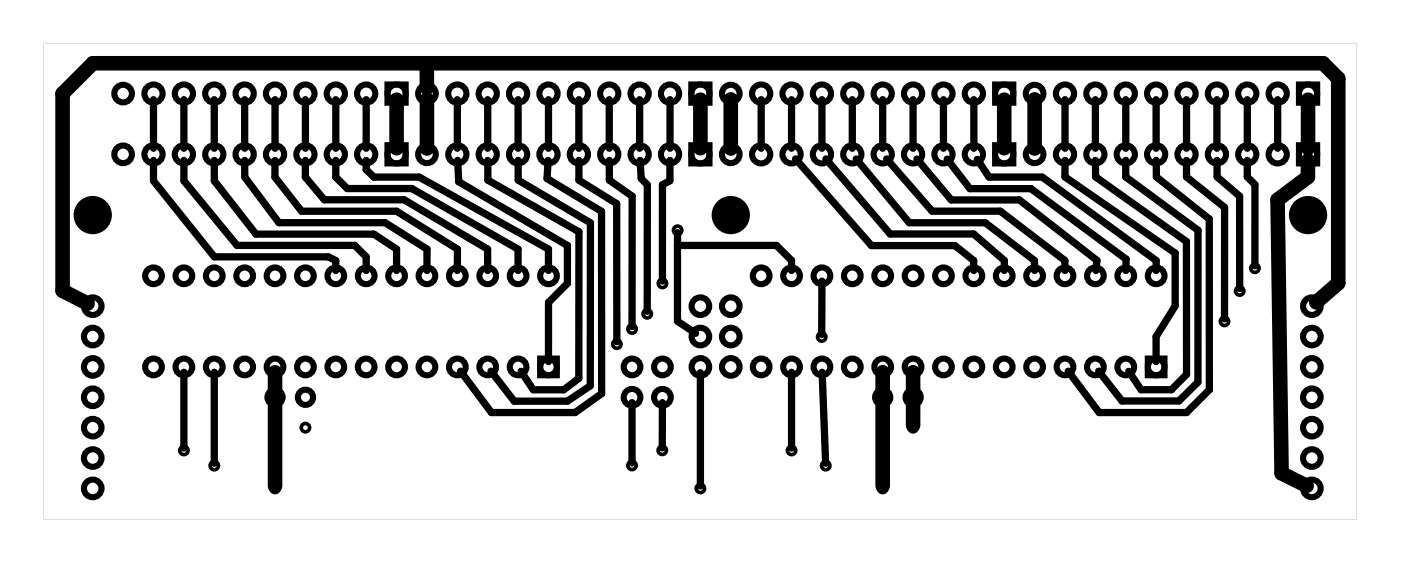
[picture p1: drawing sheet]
<svg xmlns="http://www.w3.org/2000/svg" width="117mm" height="47mm" viewBox="0 0 117 47" stroke-linecap="round" stroke-linejoin="round" font-family="sans-serif">
<path d="M3.6 3.6v39.8h109.8v-39.8zM3.6 3.6h109.8v39.8h-109.8z" fill="#000"/>
<g fill="none" stroke="#000" stroke-width=".51">
<path d="M32.4 7.1h1.5v1.5h-1.5zM32.4 12.1h1.5v1.6h-1.5zM57.8 7.1h1.5v1.5h-1.5zM57.8 12.1h1.5v1.6h-1.5zM83.2 7.1h1.5v1.5h-1.5zM83.2 12.1h1.5v1.6h-1.5zM108.6 7.1h1.5v1.5h-1.5zM108.6 12.1h1.5v1.6h-1.5zM45.2 30h1.4v1.4h-1.4zM96 30h1.4v1.4h-1.4z"/>
<circle cx="10.3" cy="7.8" r=".74"/>
<circle cx="10.3" cy="12.9" r=".74"/>
<circle cx="12.8" cy="7.8" r=".76"/>
<circle cx="12.8" cy="12.9" r=".76"/>
<circle cx="15.4" cy="12.9" r=".76"/>
<circle cx="15.4" cy="7.8" r=".76"/>
<circle cx="17.9" cy="7.8" r=".76"/>
<circle cx="17.9" cy="12.9" r=".76"/>
<circle cx="20.5" cy="12.9" r=".76"/>
<circle cx="20.5" cy="7.8" r=".76"/>
<circle cx="23" cy="7.8" r=".76"/>
<circle cx="23" cy="12.9" r=".76"/>
<circle cx="25.5" cy="12.9" r=".76"/>
<circle cx="25.5" cy="7.8" r=".76"/>
<circle cx="28.1" cy="7.8" r=".76"/>
<circle cx="28.1" cy="12.9" r=".76"/>
<circle cx="30.6" cy="12.9" r=".76"/>
<circle cx="30.6" cy="7.8" r=".76"/>
<circle cx="33.2" cy="7.8" r=".76"/>
<circle cx="33.2" cy="12.9" r=".76"/>
<circle cx="35.7" cy="12.9" r=".74"/>
<circle cx="35.7" cy="7.8" r=".74"/>
<circle cx="38.2" cy="12.9" r=".76"/>
<circle cx="38.2" cy="7.8" r=".76"/>
<circle cx="40.8" cy="12.9" r=".76"/>
<circle cx="40.8" cy="7.8" r=".76"/>
<circle cx="43.3" cy="7.8" r=".76"/>
<circle cx="43.3" cy="12.9" r=".76"/>
<circle cx="45.9" cy="7.8" r=".76"/>
<circle cx="45.9" cy="12.9" r=".76"/>
<circle cx="48.4" cy="7.8" r=".76"/>
<circle cx="48.4" cy="12.9" r=".76"/>
<circle cx="50.9" cy="7.8" r=".76"/>
<circle cx="50.9" cy="12.9" r=".76"/>
<circle cx="53.5" cy="7.8" r=".76"/>
<circle cx="53.5" cy="12.9" r=".76"/>
<circle cx="56" cy="12.9" r=".76"/>
<circle cx="56" cy="7.8" r=".76"/>
<circle cx="58.6" cy="7.8" r=".76"/>
<circle cx="58.6" cy="12.9" r=".76"/>
<circle cx="61.1" cy="12.9" r=".74"/>
<circle cx="61.1" cy="7.8" r=".74"/>
<circle cx="63.6" cy="12.9" r=".76"/>
<circle cx="63.6" cy="7.8" r=".76"/>
<circle cx="66.2" cy="7.8" r=".76"/>
<circle cx="66.2" cy="12.9" r=".76"/>
<circle cx="68.7" cy="12.9" r=".76"/>
<circle cx="68.7" cy="7.8" r=".76"/>
<circle cx="71.3" cy="7.8" r=".76"/>
<circle cx="71.3" cy="12.9" r=".76"/>
<circle cx="73.8" cy="7.8" r=".76"/>
<circle cx="73.8" cy="12.9" r=".76"/>
<circle cx="76.3" cy="7.8" r=".76"/>
<circle cx="76.3" cy="12.9" r=".76"/>
<circle cx="78.9" cy="7.8" r=".76"/>
<circle cx="78.9" cy="12.9" r=".76"/>
<circle cx="81.4" cy="12.9" r=".76"/>
<circle cx="81.4" cy="7.8" r=".76"/>
<circle cx="84" cy="7.8" r=".76"/>
<circle cx="84" cy="12.9" r=".76"/>
<circle cx="86.5" cy="7.8" r=".74"/>
<circle cx="86.5" cy="12.9" r=".74"/>
<circle cx="89" cy="7.8" r=".76"/>
<circle cx="89" cy="12.9" r=".76"/>
<circle cx="91.6" cy="12.9" r=".76"/>
<circle cx="91.6" cy="7.8" r=".76"/>
<circle cx="94.1" cy="12.9" r=".76"/>
<circle cx="94.1" cy="7.8" r=".76"/>
<circle cx="96.7" cy="12.9" r=".76"/>
<circle cx="96.7" cy="7.8" r=".76"/>
<circle cx="99.2" cy="7.8" r=".76"/>
<circle cx="99.2" cy="12.9" r=".76"/>
<circle cx="101.7" cy="7.8" r=".76"/>
<circle cx="101.7" cy="12.9" r=".76"/>
<circle cx="104.3" cy="7.8" r=".76"/>
<circle cx="104.3" cy="12.9" r=".76"/>
<circle cx="106.8" cy="7.8" r=".76"/>
<circle cx="106.8" cy="12.9" r=".76"/>
<circle cx="109.4" cy="12.9" r=".76"/>
<circle cx="109.4" cy="7.8" r=".76"/>
<circle cx="7.8" cy="38.3" r=".74"/>
<circle cx="7.8" cy="35.8" r=".74"/>
<circle cx="7.8" cy="30.7" r=".74"/>
<circle cx="7.8" cy="33.2" r=".74"/>
<circle cx="7.8" cy="25.6" r=".74"/>
<circle cx="7.8" cy="28.1" r=".74"/>
<circle cx="12.8" cy="30.7" r=".7"/>
<circle cx="12.8" cy="23.1" r=".7"/>
<circle cx="15.4" cy="30.7" r=".7"/>
<circle cx="15.4" cy="23.1" r=".7"/>
<circle cx="17.9" cy="30.7" r=".7"/>
<circle cx="17.9" cy="23.1" r=".7"/>
<circle cx="20.5" cy="30.7" r=".7"/>
<circle cx="20.5" cy="23.1" r=".7"/>
<circle cx="23" cy="30.7" r=".7"/>
<circle cx="23" cy="23.1" r=".7"/>
<circle cx="23" cy="33.2" r=".64"/>
<circle cx="25.5" cy="30.7" r=".7"/>
<circle cx="25.5" cy="23.1" r=".7"/>
<circle cx="25.5" cy="33.2" r=".64"/>
<circle cx="28.1" cy="30.7" r=".7"/>
<circle cx="28.1" cy="23.1" r=".7"/>
<circle cx="30.6" cy="30.7" r=".7"/>
<circle cx="30.6" cy="23.1" r=".7"/>
<circle cx="33.2" cy="30.7" r=".7"/>
<circle cx="33.2" cy="23.1" r=".7"/>
<circle cx="35.7" cy="30.7" r=".7"/>
<circle cx="35.7" cy="23.1" r=".7"/>
<circle cx="38.2" cy="30.7" r=".7"/>
<circle cx="38.2" cy="23.1" r=".7"/>
<circle cx="40.8" cy="30.7" r=".7"/>
<circle cx="40.8" cy="23.1" r=".7"/>
<circle cx="43.3" cy="30.7" r=".7"/>
<circle cx="43.3" cy="23.1" r=".7"/>
<circle cx="45.9" cy="30.7" r=".7"/>
<circle cx="45.9" cy="23.1" r=".7"/>
<circle cx="52.8" cy="33.2" r=".7"/>
<circle cx="52.8" cy="30.7" r=".7"/>
<circle cx="55.4" cy="33.2" r=".7"/>
<circle cx="55.4" cy="30.7" r=".7"/>
<circle cx="58.6" cy="30.7" r=".74"/>
<circle cx="58.6" cy="25.6" r=".74"/>
<circle cx="58.6" cy="28.1" r=".74"/>
<circle cx="61.1" cy="30.7" r=".74"/>
<circle cx="61.1" cy="25.6" r=".74"/>
<circle cx="61.1" cy="28.1" r=".74"/>
<circle cx="63.6" cy="30.7" r=".7"/>
<circle cx="63.6" cy="23.1" r=".7"/>
<circle cx="66.2" cy="30.7" r=".7"/>
<circle cx="66.2" cy="23.1" r=".7"/>
<circle cx="68.7" cy="30.7" r=".7"/>
<circle cx="68.7" cy="23.1" r=".7"/>
<circle cx="71.3" cy="30.7" r=".7"/>
<circle cx="71.3" cy="23.1" r=".7"/>
<circle cx="73.8" cy="30.7" r=".7"/>
<circle cx="73.8" cy="23.1" r=".7"/>
<circle cx="73.8" cy="33.2" r=".64"/>
<circle cx="76.3" cy="30.7" r=".7"/>
<circle cx="76.3" cy="23.1" r=".7"/>
<circle cx="76.3" cy="33.2" r=".64"/>
<circle cx="78.9" cy="30.7" r=".7"/>
<circle cx="78.9" cy="23.1" r=".7"/>
<circle cx="81.4" cy="30.7" r=".7"/>
<circle cx="81.4" cy="23.1" r=".7"/>
<circle cx="84" cy="30.7" r=".7"/>
<circle cx="84" cy="23.1" r=".7"/>
<circle cx="86.5" cy="30.7" r=".7"/>
<circle cx="86.5" cy="23.1" r=".7"/>
<circle cx="89" cy="30.7" r=".7"/>
<circle cx="89" cy="23.1" r=".7"/>
<circle cx="91.6" cy="30.7" r=".7"/>
<circle cx="91.6" cy="23.1" r=".7"/>
<circle cx="94.1" cy="30.7" r=".7"/>
<circle cx="94.1" cy="23.1" r=".7"/>
<circle cx="96.7" cy="30.7" r=".7"/>
<circle cx="96.7" cy="23.1" r=".7"/>
<circle cx="109.7" cy="38.3" r=".74"/>
<circle cx="109.7" cy="35.8" r=".74"/>
<circle cx="109.7" cy="30.7" r=".74"/>
<circle cx="109.7" cy="33.2" r=".74"/>
<circle cx="109.7" cy="25.6" r=".74"/>
<circle cx="109.7" cy="28.1" r=".74"/>
<circle cx="7.8" cy="40.8" r=".74"/>
<circle cx="109.7" cy="40.8" r=".74"/>
</g>
<g fill="none" stroke="#000" stroke-width=".3">
<circle cx="56.6" cy="19.3" r=".35"/>
<circle cx="15.4" cy="37.7" r=".35"/>
<circle cx="17.9" cy="38.9" r=".35"/>
<circle cx="25.5" cy="35.8" r=".35"/>
<circle cx="51.6" cy="28.8" r=".35"/>
<circle cx="52.8" cy="38.9" r=".35"/>
<circle cx="52.8" cy="27.5" r=".35"/>
<circle cx="54.1" cy="26.2" r=".35"/>
<circle cx="55.4" cy="37.7" r=".35"/>
<circle cx="55.4" cy="23.7" r=".35"/>
<circle cx="66.2" cy="37.7" r=".35"/>
<circle cx="68.7" cy="28.2" r=".35"/>
<circle cx="69" cy="38.9" r=".35"/>
<circle cx="76.3" cy="35.8" r=".35"/>
<circle cx="102.4" cy="26.9" r=".35"/>
<circle cx="103.6" cy="24.3" r=".35"/>
<circle cx="104.9" cy="22.4" r=".35"/>
<circle cx="23" cy="40.8" r=".35"/>
<circle cx="58.6" cy="40.8" r=".35"/>
<circle cx="73.8" cy="40.8" r=".35"/>
</g>
<g fill="#000">
<circle cx="7.8" cy="18" r="1.6"/>
<circle cx="61.1" cy="18" r="1.6"/>
<circle cx="109.4" cy="18" r="1.6"/>
</g>
<g fill="none" stroke="#000" stroke-width="1.2">
<path d="M33.2 8.3v4.1M35.7 5.3v2M35.7 8.3v4.1M58.6 8.3v4.1M61.1 8.3v4.1M84 8.3v4.1M86.5 8.3v4.1M109.3 13.4v1.4l-2.5 1.9 .3 22.9 2.1 1M109.4 8.3v4.1M23 31.1v1.7M23 33.6v7M73.8 31.1v1.7"/>
<path d="M73.8 33.6v7M76.3 31.1v1.7M76.3 33.6v2M110 25.3l1.9-1.6v-17.1l-1.3-1.3h-102.8l-2.6 2.5v16.5l2.1 1.1"/>
</g>
<g fill="none" stroke="#000" stroke-width=".61">
<path d="M12.8 13.4v1.7l5.1 6.4h9.5l.7 .3v.8M12.8 8.3v4.1M15.4 8.3v4.1M15.4 13.4v1.7l4.4 5.4h9.9l.9 1v1.1M17.9 8.3v4.1M17.9 13.4v1.7l3.5 4.5h9.9l1.9 1.2v1.8M20.5 8.3v4.1M20.5 13.4v1.4l2.8 3.8h8.9l3.5 2.2v1.8M23 13.4v1.4l2.2 2.9h8l5 3.1v1.8M23 8.3v4.1M25.5 13.4v1.4l1.6 1.9h6.7l7 4.1v1.8M25.5 8.3v4.1"/>
<path d="M28.1 13.4v1.4l.9 1h5.4l8.9 5v1.8M28.1 8.3v4.1M30.6 13.4v.8l.7 .6h3.7l10.8 6 .1 1.8M30.6 8.3v4.1M38.2 8.3v4.1M38.3 13.4l.1 1.8 9 5.3v3.2l-1.5 1.6v4.9M40.8 8.3v4.1M40.8 13.4v1.7l7.6 4.3v12.2l-1.3 1h-2.5l-1-1.5M43.3 8.3v4.1M43.3 13.4v1.7l6.1 3.5-.1 13.7-1.9 1.3h-4.4l-2-2.6M45.8 13.4l-.1 1.5 4.6 2.8v15.2l-2.2 1.6h-7l-2.6-3.5M45.9 8.3v4.1"/>
<path d="M48.4 8.3v4.1M48.4 13.4v1.7l3.2 1.9v11.6M50.9 8.3v4.1M50.9 13.4v1.7l1.9 1.3v10.9M53.5 8.3v4.1M53.5 13.4l.1 1.5 .5 .6v10.5M56 13.4v1.7l-.6 .3v8.1M56 8.3v4.1M56.6 19.5v1M63.6 8.3v4.1M66.2 8.3v4.1M66.5 13.3l6.3 7.2h7l1.6 1.3v.8"/>
<path d="M68.7 8.3v4.1M69 13.3l5.4 6.3h7l2.6 2.2v.8M71.3 8.3v4.1M71.6 13.3l4.4 5.3h6.4l4.1 3.2v.8M73.8 8.3v4.1M74.1 13.3l3.8 4.4h5.7l5.4 4.1v.8M76.3 8.3v4.1M76.7 13.3l2.8 3.4h5.7l6.5 5.1-.1 .8M78.9 8.3v4.1M79.2 13.3l1.9 2.5h5.1l7.9 5.9v.9M81.4 8.3v4.1M81.7 13.3l1 1.5h4.4l9.6 7v.8"/>
<path d="M89 13.4v1.4l9.2 6.4v4.4l-1.6 2.6 .1 2M89 8.3v4.1M91.6 8.3v4.1M91.6 13.4v1.4l7.6 5.4v11.1l-1.3 1.3h-2.5l-1-1.5M94.1 13.4v1.4l6.1 4.5-.1 12.7-1.5 1.5h-4.8l-2-2.5M94.1 8.3v4.1M96.7 8.3v4.1M96.7 13.4v1.4l4.4 3.5v14.3l-1.9 1.9h-7.3l-2.6-3.5M99.2 13.4v1.4l3.2 2.5v9.4M99.2 8.3v4.1M101.7 8.3v4.1M101.7 13.4l.1 1.4 1.8 1.6v7.7"/>
<path d="M104.3 13.4v1.4l.6 .6v6.8M104.3 8.3v4.1M106.8 8.3v4.1M15.4 31.1v6.4M17.9 31.1v7.6M52.8 33.7v5M55.4 33.7v3.8M56.6 20.5h8.3l1.3 1.3v.8M56.6 20.5v6.4l1.6 1M58.6 31.2v9.4M66.2 31.1v6.4M68.7 23.5v4.5"/>
<path d="M68.7 31.1l.3 7.6"/>
</g>
</svg>
